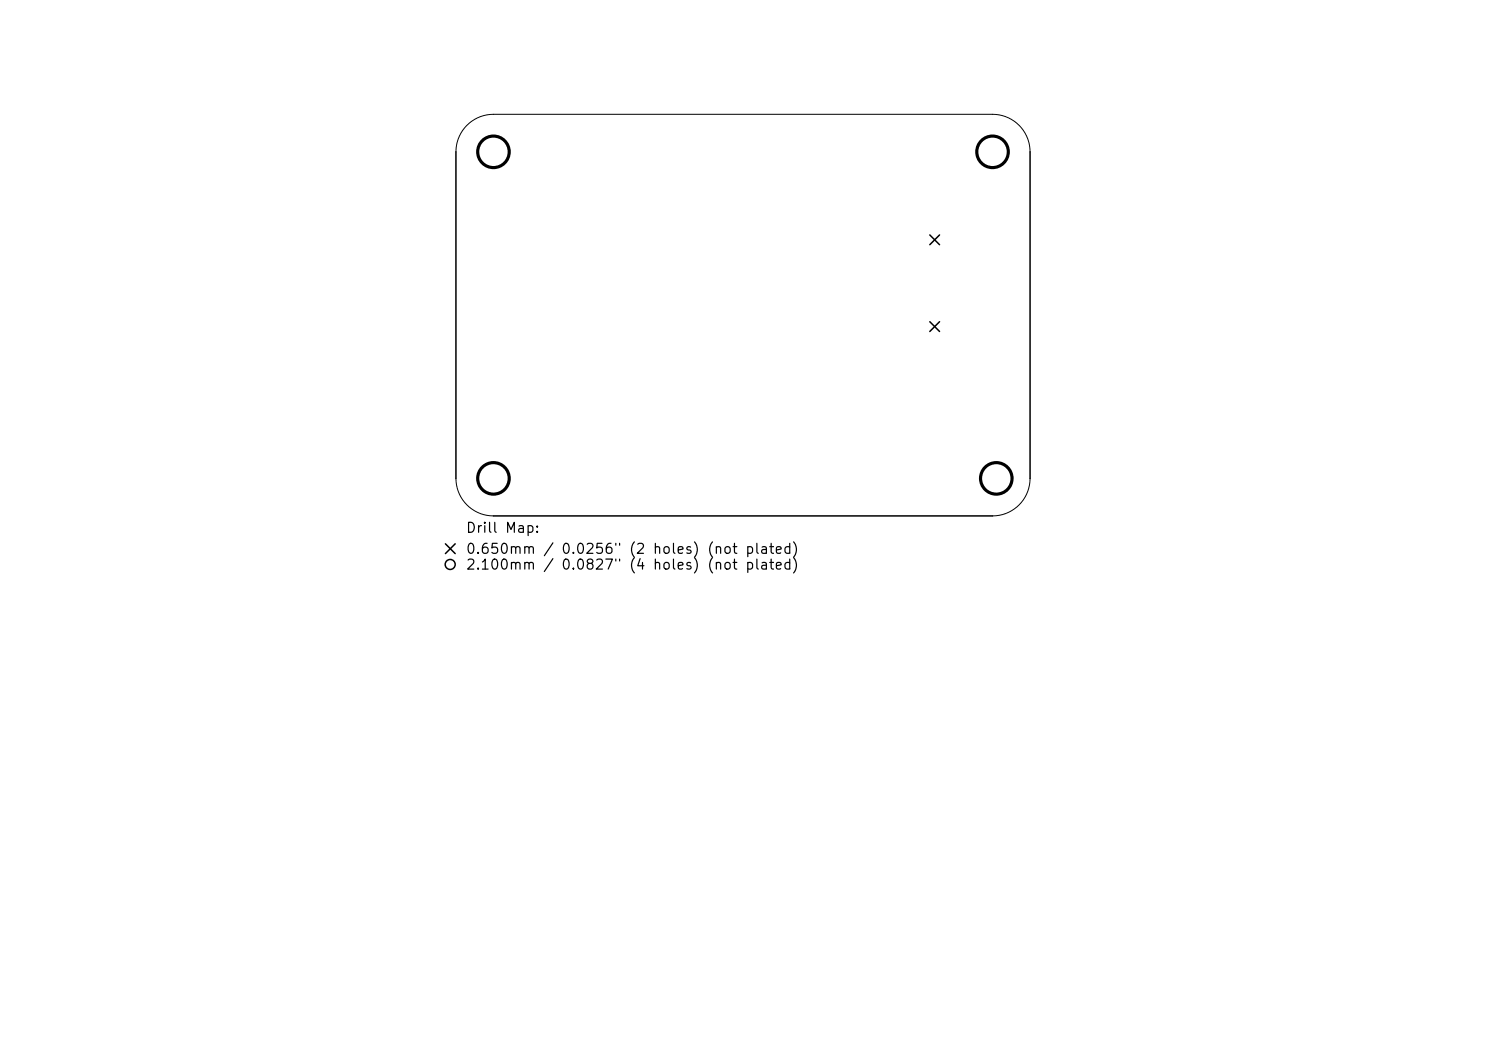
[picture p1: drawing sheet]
<svg xmlns="http://www.w3.org/2000/svg" width="297mm" height="210mm" viewBox="0 0 297 210" stroke-linecap="round" stroke-linejoin="round" font-family="sans-serif">
<defs><g id="words">
<g font-size="2">
<text x="93" y="107">Drill Map:</text>
<text x="93" y="111.2">0.650mm / 0.0256&quot; (2 holes) (not plated)</text>
<text x="93" y="114.3">2.100mm / 0.0827&quot; (4 holes) (not plated)</text>
</g>
</g></defs>
<path d="M91.1 30.3a7.5 7.5 0 0 1 7.5-7.5h99.8a7.5 7.5 0 0 1 7.5 7.5M91.1 95.6a7.5 7.5 0 0 0 7.5 7.5M205.9 95.6a7.5 7.5 0 0 1-7.5 7.5" fill="none" stroke="#000" stroke-width=".2"/>
<g fill="none" stroke="#000" stroke-width=".3">
<path d="M91.1 30.3v65.3M205.9 30.3v65.3M185.8 46.9l2 2M187.8 46.9l-2 2M185.8 64.3l2 1.9M187.8 64.3l-2 1.9M89 108.7l2 1.9M91 108.7l-2 1.9M98.6 103.1h99.8"/>
<circle cx="90" cy="112.8" r="1"/>
</g>
<g fill="none" stroke="#000" stroke-width=".63">
<circle cx="98.6" cy="30.3" r="3.1"/>
<circle cx="198.4" cy="30.3" r="3.1"/>
<circle cx="98.6" cy="95.6" r="3.1"/>
<circle cx="199.1" cy="95.6" r="3.1"/>
</g>
<use href="#words"/>
</svg>
